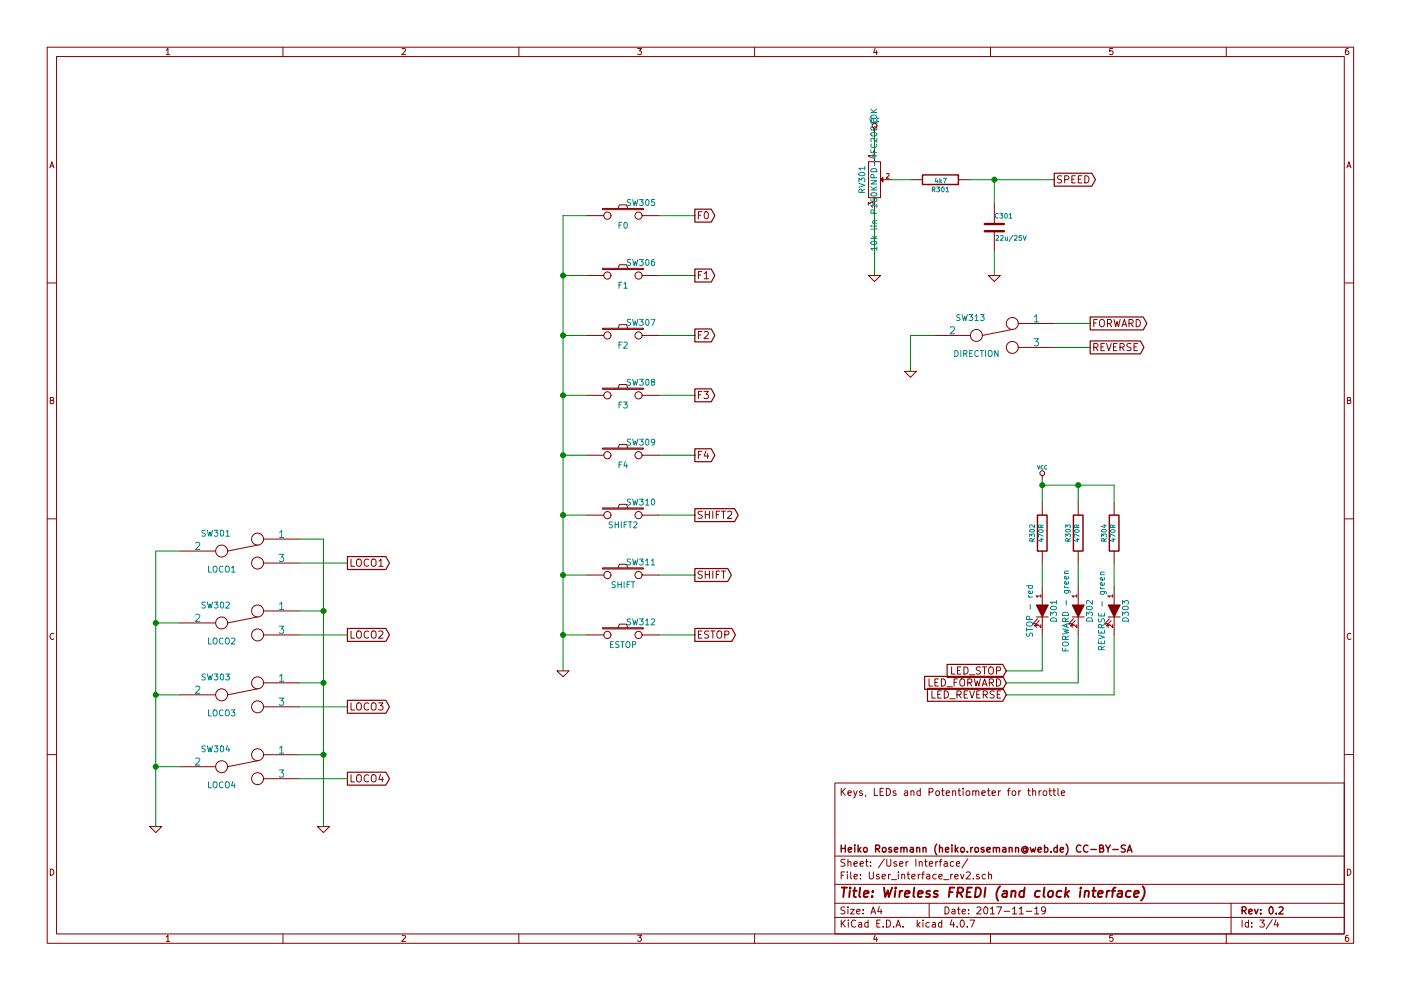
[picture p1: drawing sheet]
<svg xmlns="http://www.w3.org/2000/svg" width="297mm" height="210mm" viewBox="0 0 297 210" stroke-linecap="round" stroke-linejoin="round" font-family="sans-serif">
<g fill="none" stroke="#840000" stroke-width=".21">
<path d="M10 10h277v190h-277zM12 12h273v186h-273zM35.3 10.6l.3-.3v1.3M35.3 11.6h.7M60 10v2M85.2 10.4l.5-.1 .3 .3-.8 1h.8M110 10v2M135.2 10.3h.8l-.4 .5h.3l.1 .2-.1 .5-.2 .1-.5-.1M160 10v2M185.5 10.2l-.3 1h.8M185.9 10.7v.9M210 10v2"/>
<path d="M235.9 10.3h-.6v.6l.6-.1 .1 .5-.3 .3-.4-.1M260 10v2M285.9 10.3h-.4l-.2 .3-.1 .7 .3 .3 .4-.1 .1-.5-.1-.2h-.4l-.3 .2M10.6 35.6l.4-1.3 .4 1.3M10.7 35.2h.6M184.2 34.3h2.5v7.6h-2.5zM285.6 35.6l.4-1.3 .4 1.3M285.7 35.2h.6M10 60h2M285 60h2M10.7 84.9l.5-.1 .1-.4-.6-.1v1.3h.5l.2-.5-.3-.2M285.7 84.9l.5-.1 .1-.4-.6-.1v1.3h.5l.2-.5-.3-.2"/>
<path d="M10 110h2M285 110h2M11.4 134.4a.58 .58 0 0 0-.8 .5 .58 .58 0 0 0 .8 .6M286.4 134.4a.58 .58 0 0 0-.8 .5 .58 .58 0 0 0 .8 .6M10 160h2M285 160h2M177 166h108v32h-108zM178.4 167.2v1.5M178.6 167.8l.6 .9M179.2 167.2l-.8 .8M179.8 168.2l.7-.2-.1-.3h-.4l-.2 .2 .1 .7h.5M181 167.7l.4 1"/>
<path d="M181.7 167.7l-.5 1.3-.2 .2M182.8 167.7h-.4l-.2 .2 .1 .2 .5 .1v.4h-.6M183.6 168.6l-.2 .3M185.4 167.2v1.5h.7M186.6 167.9h.5M187.3 167.2h-.7v1.5h.7M187.9 167.2a.76 .76 0 0 1 .9 .7 .76 .76 0 0 1-.9 .8zM189.9 167.7h-.3l-.2 .2v.2l.5 .1v.4h-.5M191.8 167.7h.6v1M192.4 168l-.7 .3 .2 .4 .5-.1M193.1 167.8l.2-.1h.4l.1 1M193.1 167.7v1"/>
<path d="M195.1 167.7h-.4l-.3 .2 .1 .6 .2 .2 .4-.1M195.1 167.2v1.5M197 167.9h.7l.1-.2v-.4l-.2-.1h-.6v1.5M198.5 167.8l.2-.1 .4 .1 .1 .6-.1 .2-.4 .1-.2-.2zM199.6 167.7h.6M199.8 167.2v1.3l.4 .2M200.6 168.2l.7-.2v-.3h-.5l-.2 .2 .1 .7h.6M202 167.8l.2-.1h.4v1M202 167.7v1M203.1 167.7h.6M203.3 167.2v1.3l.4 .2M204.2 167.2v.1"/>
<path d="M204.2 167.7v1M204.9 167.8l.2-.1 .4 .1 .1 .6-.1 .2-.4 .1-.2-.2zM206.2 167.8l.3-.1h.3l.1 1M206.2 167.7v1M206.9 167.9l.2-.2h.4v1M208.2 168.2l.7-.2-.1-.3h-.4l-.2 .2 .1 .7h.5M209.3 167.7h.6M209.6 167.2v1.3l.3 .2M210.3 168.2l.7-.2v-.3h-.4l-.3 .2 .1 .7h.6M211.7 167.7v1M212.1 167.7l-.4 .2M213.6 167.7h.5"/>
<path d="M214.1 167.2l-.3 .2v1.3M214.7 167.8l.2-.1 .4 .1 .1 .6-.2 .2-.3 .1-.2-.2zM216 167.7v1M216.4 167.7l-.4 .2M217.9 167.7h.5M218.1 167.2v1.3l.3 .2M218.9 167.8l.3-.1h.3l.1 1M218.9 167.2v1.5M220.3 167.7v1M220.7 167.7l-.4 .2M221.2 167.8l.2-.1 .5 .1v.6l-.1 .2-.4 .1-.2-.2zM222.4 167.7h.5"/>
<path d="M222.6 167.2v1.3l.3 .2M223.2 167.7h.6M223.4 167.2v1.3l.4 .2M224.3 167.2v1.3l.2 .2M225 168.2l.7-.2v-.3h-.5l-.2 .2 .1 .7h.6M10.7 184.3a.65 .65 0 0 1 .7 .6 .65 .65 0 0 1-.7 .7zM35.3 198.7l.3-.4v1.3M35.3 199.6h.7M60 198v2M85.2 198.4l.5-.1 .3 .4-.8 .9h.8M110 198v2M135.2 198.3h.8l-.4 .5h.3l.1 .2-.1 .5-.2 .1-.5-.1"/>
<path d="M160 198v2M177 194.5h108M177 191.5h108M177 187.5h108M177 181.5h108M178.4 195.1v1.5M178.4 185.6h.5M178.6 195.7l.6 .9M179.1 184.9h-.7v1.5M179.1 192.4l-.5-.1-.3 .3 .1 .3 .7 .3v.4l-.2 .2-.6-.1M179.1 182.2h-.5l-.3 .2 .1 .4 .7 .3v.4l-.2 .2-.6-.1M179.2 195.1l-.8 .8"/>
<path d="M179.7 184.9v.1M179.7 185.4v1M179.8 192.3v.1M179.8 182.8l.2-.1 .4 .1v.9M179.8 182.2v1.5M179.8 192.8v1M179.9 195.1v.1M179.9 195.6v1M180.3 192.8h.8l-.8 1h.8M180.4 184.9v1.3l.2 .2M181.1 183.2l.7-.2-.1-.2-.4-.1-.2 .2v.7h.6M181.1 185.9l.7-.2-.1-.3h-.4l-.2 .2 .1 .7h.5"/>
<path d="M181.4 195.2a.71 .71 0 0 0-1 .5 .71 .71 0 0 0 .8 .9l.2-.2M181.6 193.3l.7-.2v-.2l-.4-.1-.3 .2 .1 .7h.6M182.1 195.7h.6v.9M182.3 183.2l.8-.2-.1-.2-.4-.1-.3 .2 .1 .7h.6M182.4 186.2v.2M182.4 185.4v.2M182.7 195.9l-.7 .3 .2 .4 .5-.1M183 193.6v.2M183 192.9v.1M183.5 182.7h.6M183.7 182.2v1.3l.4 .2M184 195.7l-.4-.1-.3 .3 .1 .5 .2 .2 .4-.1"/>
<path d="M184 195.1v1.5M184.3 184.9v1.2l.3 .3h.3l.3-.3v-1.2M184.6 183.5v.2M184.6 182.8v.1M184.7 193.8l.4-1.5 .5 1.5M184.8 193.3h.7M185.5 198.2l-.3 1h.8M185.9 198.7v.9M185.9 195.8h.5M186.4 185.4h-.4l-.2 .2 .1 .2 .5 .1v.4h-.6M186.4 192.2l-.3 1.1h.9M186.6 195.1h-.7v1.5h.7"/>
<path d="M186.8 192.8v1M187 185.9l.7-.2v-.3h-.5l-.2 .2 .1 .7h.6M187.2 196.4v.2M187.5 182.1l-1.3 1.9M188 195.1a.76 .76 0 0 1 .8 .7 .76 .76 0 0 1-.8 .8zM188 182.2v1.2l.3 .3h.3l.3-.3v-1.2M188.4 185.4v1M188.8 185.4l-.4 .2M189 186.5h1.1M189.5 196.4v.2M190 196.6l.4-1.5 .6 1.5M190.1 182.8l-.4-.1-.2 .2 .1 .2 .5 .1v.4h-.6"/>
<path d="M190.1 196.1h.7M190.5 184.9v.1M190.5 185.4v1M190.7 183.2l.7-.2v-.2l-.4-.1-.3 .2 .1 .7h.6M191.2 185.5l.2-.1h.4v1M191.2 185.4v1M191.5 196.4v.2M192.1 182.7v1M192.3 185.4h.6M192.5 184.9v1.3l.4 .2M192.5 182.7l-.4 .3M193.3 185.9l.7-.2v-.3h-.5l-.2 .2 .1 .7h.6"/>
<path d="M194.2 182.2v1.5M194.5 195.1v1.5M194.6 196l.4 .6M194.7 185.4v1M194.9 182.8l.2-.1 .4 .1v.9M194.9 182.7v1M195 195.6l-.5 .5M195.1 185.4l-.4 .2M195.4 185.4h.6M195.7 195.1v.1M195.7 195.6v1M196 184.9l-.4 .2v1.3"/>
<path d="M196 182.7h.6M196.2 182.2v1.3l.4 .2M196.5 185.4h.6v1M197 191.5v3M197 195.7l-.4-.1-.3 .3 .1 .5 .2 .2 .4-.1M197 183.2l.7-.2v-.2l-.4-.1-.3 .2 .1 .7h.6M197.1 185.7l-.7 .3 .2 .4 .5-.1M197.7 195.7h.6v.9M198.3 195.9l-.7 .3 .2 .4 .5-.1M198.4 182.7v1M198.5 185.4h-.5l-.2 .2v.6l.2 .2 .5-.1M198.8 182.7l-.4 .3"/>
<path d="M199.1 185.9l.7-.2-.1-.3h-.4l-.2 .2v.7h.6M199.1 182.7h.6M199.7 195.7l-.5-.1-.2 .3v.5l.2 .2 .5-.1M199.7 195.1v1.5M199.7 182.2l-.4 .2v1.3M200.1 186.5h1.1M200.2 182.8h.6v.9M200.4 192.3a.76 .76 0 0 1 .8 .7 .76 .76 0 0 1-.8 .8zM200.8 183l-.7 .3 .3 .4 .4-.1M201.6 185.4v1M201.8 195l-.4 1.1h1M201.9 192.9h.5l.1 .9"/>
<path d="M202 185.4l-.4 .2M202.2 195.6v1M202.2 182.8l-.4-.1-.3 .3v.5l.3 .2 .4-.1M202.4 185.9l.7-.2v-.3h-.4l-.3 .2 .1 .7h.6M202.5 193.1l-.7 .3 .2 .4 .5-.1M202.8 183.2l.7-.2-.1-.2-.4-.1-.2 .2v.7h.6M202.9 196.4v.2M203 192.8h.6M203.2 192.3v1.3l.4 .2M203.7 185.4l.3 1 .4-1M203.8 195.1h.1a.8 .8 0 0 1 .6 .7 .8 .8 0 0 1-.6 .8 .97 .97 0 0 1-.1-1.5zM204 193.3l.7-.2-.1-.2-.4-.1-.2 .2 .1 .7h.5"/>
<path d="M204.9 185l.6-.1 .2 .4-.9 1.1h.9M205.1 196.4v.2M205.2 182.1l-1.3 1.9M205.4 193.6v.2M205.4 192.9v.1M205.6 195.1h1.1l-.7 1.5M206.4 186.2v.2M207.1 192.4l.6-.1 .3 .4-.9 1.1h.9M207.6 185.4h-.4l-.2 .2 .1 .2 .5 .1v.4h-.6M208.8 192.4l.1-.1a.8 .8 0 0 1 .5 .7 .8 .8 0 0 1-.5 .8 .97 .97 0 0 1-.1-1.4zM208.9 185.4h-.4l-.3 .2 .1 .6 .2 .2 .4-.1M209.6 185.5l.2-.1h.4v1"/>
<path d="M209.6 184.9v1.5M210 192.7l.4-.4v1.5M210 193.8h.8M210 198v2M211.3 192.3h1l-.6 1.5M212.9 193.2h1.1M214.7 192.7l.4-.4v1.5M214.7 193.8h.8M216.1 192.7l.4-.4v1.5M216.1 193.8h.9M217.6 193.2h1.1M219.4 192.7l.4-.4v1.5"/>
<path d="M219.4 193.8h.8M221.7 192.9l-.3 .3h-.3l-.3-.3v-.3l.3-.3h.3l.3 .3a1.01 1.01 0 0 1-.5 1.2h-.2M235.9 198.3h-.6v.6l.6-.1 .1 .5-.3 .3-.4-.1M260 198v2M261 191.5v6.5M263.3 195.1v1.5M264.7 195.7l-.4-.1-.3 .3 .1 .5 .2 .2 .4-.1M264.7 195.1v1.5M265.4 196.4v.2M265.4 195.7v.1M267.1 195.1h.9l-.5 .6 .5 .1v.6l-.2 .2-.7-.2M269.7 195l-1.2 1.9"/>
<path d="M270.5 195l-.3 1.1h.9M270.9 195.6v1M285.7 184.3a.65 .65 0 0 1 .7 .6 .65 .65 0 0 1-.7 .7zM285.9 198.3h-.4l-.2 .3-.1 .7 .3 .3 .4-.1 .1-.5-.1-.2h-.4l-.3 .2"/>
</g>
<g fill="none" stroke="#840000" stroke-width=".3">
<path d="M178.4 179.2v1.5M178.4 179.9h.8M179.2 179.2v1.5M181.2 179.2v.1M181.2 179.7v1M181.9 179.2v1.5M182.5 179.7l-.6 .5M183.2 179.8l.2-.1 .4 .1 .1 .6-.2 .2-.3 .1-.2-.2zM185.6 180l.8-.1 .1-.2-.1-.4-.2-.1h-.6v1.5M186 180l.5 .7M187.1 179.8l.3-.1 .4 .1 .1 .6-.2 .2-.3 .1-.3-.2zM189 179.8l-.4-.1-.2 .2 .1 .2 .5 .1v.4h-.6"/>
<path d="M191 179.8l.2-.1 .4 .1v.9M191 179.7v1M191.6 179.9l.3-.2 .3 .1 .1 .9M193 179.8h.6v.9M194.4 179.8l.2-.1 .3 .1 .1 .9M194.4 179.7v1M195.7 179.8l.2-.1 .4 .1v.9M195.7 179.7v1M198.6 179a1.71 1.71 0 0 0 0 2.3M199.2 179.8l.2-.1 .4 .1v.9M199.2 179.2v1.5M201.8 179.2v.1"/>
<path d="M201.8 179.7v1M202.5 179.2v1.5M203.1 179.7l-.6 .5M203.8 179.8l.2-.1 .4 .1 .1 .6-.2 .2-.3 .1-.2-.2zM205.8 179.7v1M206.2 179.7l-.4 .3M206.8 179.8l.2-.1 .4 .1 .1 .6-.2 .2-.3 .1-.2-.2zM208.6 179.8l-.3-.1-.3 .2 .1 .2 .5 .1v.4h-.6M210.6 179.8l.2-.1 .4 .1 .1 .9M210.6 179.7v1M211.3 179.9l.2-.2 .3 .1 .1 .9M212.6 179.8h.6l.1 .9"/>
<path d="M214 179.8l.2-.1 .4 .1v.9M214 179.7v1M215.3 179.8l.2-.1 .4 .1 .1 .9M215.3 179.7v1M217.6 180a.37 .37 0 0 0-.5-.1 .37 .37 0 0 0 0 .5 .37 .37 0 0 0 .5 0M217.6 179.8v.6l.1 .1a.65 .65 0 0 0-.3-1.1 .65 .65 0 0 0-.8 .8 .71 .71 0 0 0 .4 .6 .71 .71 0 0 0 .8-.1M218.4 179.7l.3 1 .3-.7 .3 .7 .3-1M221.5 179.8l.4-.1 .3 .3-.2 .6h-.5M221.5 179.2v1.5M224.2 179.8l-.5-.1-.3 .3 .1 .5 .2 .2 .5-.1M224.2 179.2v1.5M226 179a1.71 1.71 0 0 1 0 2.3"/>
<path d="M229.2 179.3a.71 .71 0 0 0-1 .5 .71 .71 0 0 0 .7 .9l.3-.2M230.7 179.3a.71 .71 0 0 0-1 .5 .71 .71 0 0 0 .7 .9l.3-.2M233.1 179.9l.8-.1v-.5l-.2-.1h-.6v1.5h.6l.2-.2 .1-.3-.3-.3M234.4 179.2l.5 .8 .5-.8M234.9 180v.7M238.6 179.2h-.6l-.3 .3 .1 .3 .7 .3v.4l-.2 .2-.6-.1M179.9 180.2l.7-.2-.1-.2-.4-.1-.2 .2v.7h.6M182.1 180.1l.4 .6M189.6 180.2l.7-.2v-.2l-.4-.1-.3 .2 .1 .7h.6M193.6 180l-.7 .3 .3 .4 .4-.1M200.5 180.2l.7-.2-.1-.2-.4-.1-.2 .2v.7h.6M202.7 180.1l.4 .6"/>
<path d="M205.1 180.5v.2M209.2 180.2l.8-.2-.1-.2-.4-.1-.3 .2 .1 .7h.6M213.3 180l-.8 .3 .3 .4 .5-.1M220.1 180.2l.7-.2v-.2l-.5-.1-.2 .2 .1 .7h.6M222.8 180.5v.2M224.8 180.2l.7-.2v-.2l-.5-.1-.2 .2 .1 .7h.6M231.3 180.1h1.1M235.9 180.1h1.2M239 180.7l.5-1.5 .5 1.5M239.1 180.2h.8M263.3 193.1l.8-.1 .1-.2-.1-.4-.2-.1h-.6v1.5M263.7 193.1l.5 .7"/>
<path d="M264.8 193.3l.7-.2-.1-.2-.4-.1-.2 .2v.7h.6M266 192.8l.3 1 .4-1M267.3 193.6v.2M267.3 192.9v.1M269.2 192.4l.2-.1a.8 .8 0 0 1 .5 .7 .8 .8 0 0 1-.5 .8l-.3-.6zM270.6 193.6v.2M271.2 192.4l.6-.1 .3 .4-1 1.1h1"/>
</g>
<g fill="none" stroke="#840000" stroke-width=".41">
<path d="M178.5 188.2h1.1M179 188.2l-.2 2M180.2 188.9l-.2 1.3M180.3 188.2l-.1 .2 .2-.1-.1-.1-.1 .2M180.9 188.9h.7M181.2 188.2l-.2 1.7 .1 .2 .4 .1M182.4 188.2l-.2 1.7 .2 .3M183.2 189.5l1-.2-.1-.3-.6-.1-.3 .3v.9h.7M184.9 190v.2M185.1 189l-.1 .2-.1-.1 .2-.1-.1 .2M187.4 188.2l.3 2 .5-1.4 .2 1.4 .8-2M189.8 188.9l-.1 1.3"/>
<path d="M189.9 188.2v.2l.1-.1-.1-.1v.2M190.8 188.9l-.1 1.3M191.4 188.9l-.4 .1-.2 .3M191.9 189.5l1-.2-.1-.3-.6-.1-.3 .3v.9h.8M193.9 188.2l-.3 1.7 .3 .3M194.6 189.5l1-.2v-.3l-.6-.1-.3 .3v.9h.7M197.2 189l-.5-.1-.3 .4 .2 .2 .5 .1 .1 .3-.1 .2h-.8M198.8 189l-.5-.1-.3 .4 .3 .2 .4 .1 .1 .3-.1 .2h-.8M201.3 189.2h.7M202.3 188.2h-.9l-.2 2M203 189.3l1-.1a.56 .56 0 0 0 .1-.9l-1-.1-.2 2M203.5 189.3l.5 .9"/>
<path d="M205 189.2h.7M206.1 188.2h-1l-.2 2h.9M206.9 188.2a1 1 0 0 1 1.1 .7 1 1 0 0 1-.5 1.2l-.8 .1zM208.9 188.2l-.2 2M212 187.9a2.37 2.37 0 0 0-.3 3.1M212.7 189h.8l-.1 1.2M213.5 189.3l-.7 .1a.4 .4 0 0 0-.3 .4 .4 .4 0 0 0 .2 .4l.7-.1M214.5 189.1l.3-.2 .5 .1-.1 1.2M214.5 188.9l-.1 1.3M217.2 189l-.2-.1a.67 .67 0 0 0-.8 .4v.7l.2 .2 .6-.1M217.2 188.2l-.2 2M220.5 189l-.2-.1a.67 .67 0 0 0-.8 .4v.7l.3 .2 .5-.1"/>
<path d="M221.4 188.2l-.2 1.7 .3 .3M222.4 189.1l.3-.2 .5 .2v.7l-.4 .4-.5-.2zM225.1 189l-.2-.1a.67 .67 0 0 0-.8 .4v.7l.2 .2 .6-.1M226 188.2l-.2 2M226 189.4l.5 .8M226.7 188.9l-.9 .7M229.1 188.9l-.2 1.3M229.2 188.2l-.1 .2 .2-.1-.1-.1-.1 .2M230 189.1l.3-.2 .5 .1v1.2M230 188.9l-.1 1.3M231.6 188.9h.7M231.9 188.2l-.2 1.7 .1 .2 .4 .1"/>
<path d="M232.8 189.5l1-.2v-.3l-.6-.1-.3 .3-.1 .9h.8M234.7 188.9l-.1 1.3M235.3 188.9l-.4 .1-.2 .3M235.7 188.9h.7M236.5 188.2l-.4 .1-.1 .2-.2 1.7M237.1 189h.8l-.1 1.2M237.9 189.3l-.7 .1a.4 .4 0 0 0-.3 .4 .4 .4 0 0 0 .2 .4l.7-.1M239.8 189l-.2-.1a.67 .67 0 0 0-.8 .4v.7l.2 .2 .6-.1M240.5 189.5l1-.2-.1-.3h-.8l-.2 .9 .3 .3 .5-.1M242.3 187.9a2.31 2.31 0 0 1-.4 3.1"/>
</g>
<path d="M187.2 37.6v1l-.5-.5z" fill="#840000"/>
<path d="M185.1 33h-1l.3 .3M185.1 32.7v.6M185.4 31.8v2.5M187.2 37.6v1l-.5-.5zM187.2 38.1h2M187.9 36.9l.4-.1 .2 .3-.6 .7h.6M193 38.1h2.6M203.2 38.1h2.5M184.1 43.5v-.6l.4 .3 .1-.3h.4v.6M185.4 41.9v2.6M210.8 43.2v4.3M210.8 49v4.3" fill="none" stroke="#840000" stroke-width=".21"/>
<g fill="none" stroke="#008484" stroke-width=".21">
<path d="M182.1 38.9l1.3 .4-1.3 .4M182.1 38.6v-.8l.5 .4 .1-.4h.5l.2 .2-.2 .6M182.1 36.7a.76 .76 0 0 1 1.3 .3 .74 .74 0 0 1-1.3-.1zM183.4 35.7h-1.3l.3 .3M183.4 35.3v.7M184.6 38.3h1.3l-1.3 .7h1.3M184.6 31.8v.6h1.3M184.6 39.6l.7 .7M184.6 23.9h1.3M184.6 23.1l.7 .8M184.7 35.9a.69 .69 0 0 1 .8-.2 .69 .69 0 0 1 .4 .7h-1.3zM184.7 30.6a.56 .56 0 0 0 .6 .7 .56 .56 0 0 0 .5-.7"/>
<path d="M184.7 28.2a.69 .69 0 0 1 1.2 .3 .74 .74 0 0 1-1.3-.1zM184.7 24.5a.69 .69 0 0 1 1.2 .3 .74 .74 0 0 1-1.3-.1zM185 33h.9M185.2 27.1l.3-.3 .4 .3v.5h-1.3l.1-.7h.4l.1 .7M185.2 31.9v.5M185.3 37.7l-.1-.6-.5-.1-.1 .7h1.3M185.4 34.2v1M185.5 32.9v.7l-.9-.2M185.9 29.3v.8l-.9-.8-.4 .3 .1 .4M185.9 26h-1.3l.4 .3M185.9 25.6v.7M185.9 39.6l-.7 .5"/>
<path d="M185.9 23.1l-.7 .6M198.5 37.7l-.3 .8h.7M198.6 39.6h.6l-.3 .4 .3 .1v.5h-.6M198.7 38.1v.7M199.3 37.8v1M199.3 38.4l.3 .4M199.6 38.1l-.3 .4M199.7 39.7l.1-.1a.49 .49 0 0 1 .4 .6 .49 .49 0 0 1-.5 .4l-.1-.3zM200 37.8h.6l-.4 1M200.6 40l.3-.4v1.1M182.8 40.8l-.1-.6-.5-.1-.1 .7h1.3M183.4 40.1l-.6 .4"/>
<path d="M184.6 47.9h.1M184.6 42.2l.1 .3 .2 .2 .7 .1 .3-.3-.1-.4-.6 .1-.1 .3 .2 .3M184.6 50.6h1.3M184.6 40.3h1.3M184.7 51.3a.69 .69 0 0 1 1.2 .3 .74 .74 0 0 1-1.3-.2zM184.7 41a.69 .69 0 0 1 1.2 .3 .74 .74 0 0 1-1.3-.2zM185 50.1l.5 .5M185 47.9h.9M185 47.3h.9M185.3 45.2l-.1-.6h-.5l-.1 .6h1.3M185.9 52.7h-1.3l.4 .4M185.9 48.4l-.2 .2h-1.1"/>
<path d="M185.9 46.8h-.8l-.1 .3 .2 .2M185.9 43.6h-1.3l.4 .4M185.9 43.3v.7M185.9 52.3v.8M185.9 50.1l-.5 .3M197.7 40.2l.5-.1v-.4l-.5-.1v1.1M197.9 40.2l.3 .5M200.6 40.7h.5M211.2 50l.4-.1 .1 .3-.6 .8h.6M211.6 45.3a.44 .44 0 0 0-.6 .4 .44 .44 0 0 0 .6 .5M212 45.2h.6l-.3 .4 .3 .1v.5h-.6M212.1 50l.4-.1 .2 .3-.6 .8h.6"/>
<path d="M213.1 45.3l.1-.1a.49 .49 0 0 1 .4 .6 .49 .49 0 0 1-.5 .4l-.1-.3zM213.2 50.3v.6h.4M213.6 50.3v.7M214 45.5l.2-.3v1.1M214 46.3h.5M214.8 49.9l-.9 1.3M215.1 50l.4-.1 .1 .3-.6 .8h.6M216.6 49.9h-.5v.5h.4l.1 .5h-.5M216.9 49.9l.3 1.1 .4-1.1"/>
</g>
<path d="M185.4 27.9v3.9M189.2 38.1h3.8M205.7 38.1h17.8M210.8 38.1v5.1M185.4 44.5v13.9M210.8 53.3v5.1" fill="none" stroke="#008400" stroke-width=".21"/>
<path d="M195.6 37.1h7.6v2h-7.6z" fill="none" stroke="#840000" stroke-width=".3"/>
<path d="M208.8 49h4.1M208.8 47.5h4.1" fill="none" stroke="#840000" stroke-width=".51"/>
<circle cx="210.8" cy="38.1" r=".51" fill="#008400"/>
<circle cx="210.8" cy="38.1" r=".51" fill="none" stroke="#008400" stroke-width=".25"/>
<path d="M225.1 37.3h-.6l-.3 .3 .2 .3 .6 .3v.4l-.2 .2-.6-.1M225.7 38.1l.8-.1 .1-.2-.1-.4-.2-.1h-.6v1.5M227.3 38h.5M228 37.3h-.7v1.5h.7M228.6 38h.5M229.4 37.3h-.8v1.5h.8M230 37.3a.77 .77 0 0 1 .9 .7 .77 .77 0 0 1-.9 .8zM221 106.7v2.5M221 116.8v2.6M219.7 130.8h2.6" fill="none" stroke="#840000" stroke-width=".21"/>
<path d="M223.5 36.7h8l.8 1.4-.8 1.4h-8z" fill="none" stroke="#840000" stroke-width=".25"/>
<path d="M220 109.2h2v7.6h-2z" fill="none" stroke="#840000" stroke-width=".3"/>
<path d="M218.3 113.8v-.6l.4 .3 .1-.3h.4v.6M218.4 112.4a.62 .62 0 0 1 .9 .2 .59 .59 0 0 1-1-.1zM218.8 114.7v-.5h-.4l-.1 .5h1M219.3 111.3v.6l-.7-.6-.3 .2 .1 .3M219.3 114.2l-.5 .3M220.2 112.4a.62 .62 0 0 1 1 .2 .59 .59 0 0 1-1-.1zM220.5 114.3h.7M220.7 111.9l-.1-.5h-.4v.5h1M220.9 114.2v.6l-.8-.2M221.2 113.7l-1-.5v.7M221.2 111.3l-.5 .3" fill="none" stroke="#008484" stroke-width=".21"/>
<path d="M219.7 128.3h2.6l-1.3 2.5z" fill="#840000"/>
<g fill="none" stroke="#840000" stroke-width=".21">
<path d="M221 100.8v.8M236.2 106.7v2.5M236.2 116.8v2.6M219.7 128.3h2.6l-1.3 2.5zM220 131.2l-1.1 1.1 .7-.1M220.3 131.6l-1 1.1 .7-.1M220.7 126.4h-1l.3 .2M220.7 132.4v.6l-.7-.6-.3 .2 .1 .4M220.7 126.1v.5M221 124.5v3.8M221 130.8v3.8M227.3 130.8h2.6"/>
<circle cx="221" cy="100.3" r=".51"/>
</g>
<g fill="none" stroke="#008484" stroke-width=".21">
<path d="M220 98.7l.2 .8 .3-.8M221.2 98.8a.34 .34 0 0 0-.5 .3 .34 .34 0 0 0 .5 .3M221.9 98.8a.34 .34 0 0 0-.4 .3 .34 .34 0 0 0 .4 .3M233.6 113.8v-.6l.3 .3 .1-.3h.5v.6M233.6 112.4a.62 .62 0 0 1 1 .2 .59 .59 0 0 1-1-.1zM233.9 111.4h.7M234.1 114.7l-.1-.5h-.4v.5h1M234.2 111.2v.6l-.7-.2M234.6 114.2l-.5 .3M235.5 112.4a.62 .62 0 0 1 .9 .2 .59 .59 0 0 1-1-.1zM235.7 114.3h.7M235.9 111.9v-.5h-.4l-.1 .5h1"/>
<path d="M236.1 114.2v.6l-.7-.2M236.4 113.7l-1-.5v.7M236.4 111.3l-.5 .3M217.7 133.1v.7M217.7 133.5h1.2M217.7 124.2h1.2M217.7 134.2v.6l.4 .1a.54 .54 0 0 1 .7-.6l.1 .1-.1 .5M217.7 132.1l.8-.2a.42 .42 0 0 1 .4 .2 .42 .42 0 0 1-.1 .5l-.3 .1h-.7l-.1-.2zM218.1 126.2l.2 .4M218.1 126.6h.8M218.1 124.2v.3l.2 .3 .5-.1v-.5M218.3 131.4l-.1-.6-.4-.1-.1 .7h1.2"/>
<path d="M218.4 128.2v.9M218.8 125.3l.1 .4-.2 .2-.6-.1v-.5h.3l.1 .6M222.7 130.6v-.8l.5 .4 .1-.4h.6l.1 .2-.1 .6M222.8 128.7a.76 .76 0 0 1 1.2 .3 .74 .74 0 0 1-1.3-.1zM222.9 131.1a.67 .67 0 0 1 .8-.1 .67 .67 0 0 1 .3 .7h-1.3zM224 127.7h-1.3l.4 .3M224 127.3v.7"/>
</g>
<path d="M221 101.6v5.1M221 119.4v5.1" fill="none" stroke="#008400" stroke-width=".21"/>
<path d="M235.2 109.2h2v7.6h-2z" fill="none" stroke="#840000" stroke-width=".3"/>
<path d="M227.3 128.3h2.6l-1.3 2.5z" fill="#840000"/>
<path d="M228.6 106.7v2.5M228.6 116.8v2.6M227.3 128.3h2.6l-1.3 2.5zM227.6 131.2l-1 1.1 .6-.1M228 131.6l-1.1 1.1 .7-.1M228.3 126.4h-1l.3 .2M228.3 132.4v.6l-.7-.6-.3 .2 .1 .4M228.3 126.1v.5M228.6 124.5v3.8M228.6 130.8v3.8M235 130.8h2.5" fill="none" stroke="#840000" stroke-width=".21"/>
<g fill="none" stroke="#008484" stroke-width=".21">
<path d="M225.9 113.8v-.6l.4 .3 .1-.3h.4v.6M225.9 111.9v-.6l.4 .3 .1-.3h.4v.6M226 112.4a.62 .62 0 0 1 .9 .2 .59 .59 0 0 1-1-.1zM226.5 114.7l-.1-.5h-.4l-.1 .5h1M226.9 114.2l-.4 .3M227.8 112.4a.62 .62 0 0 1 1 .2 .59 .59 0 0 1-1-.1zM228.1 114.3h.7M228.3 111.9v-.5h-.5v.5h1M228.5 114.2v.6l-.8-.2M228.8 113.7l-1-.5v.7M228.8 111.3l-.5 .3M225.3 137.4v.6h1.2"/>
<path d="M225.3 133.4l1.2 .3-.9 .2 .9 .2-1.2 .3M225.3 136.3l.8-.2a.42 .42 0 0 1 .4 .2 .42 .42 0 0 1 0 .5l-.4 .2-.6-.1-.2-.2zM225.3 130a.69 .69 0 0 1 .8-.2 .69 .69 0 0 1 .4 .7h-1.2zM225.7 125.2h1.1l.1 .5M225.7 124.2l.2 .4M225.7 124.6h.8M225.7 121.6h.8M225.8 125.2l-.1 .4 .2 .2 .6-.1v-.5M225.9 137.6v.4M225.9 135.6v-.6l-.5-.1-.1 .7h1.2M225.9 131.8v-.6l-.5-.1-.1 .7h1.2M226.1 127.3v1"/>
<path d="M226.2 132.3v.6M226.5 123.3v.4l-.2 .2-.5-.1v-.5h.2l.1 .6M226.5 122.2v.4l-.2 .2-.5-.1v-.5h.2l.1 .6M226.5 132.2l-1.2 .4 1.2 .4M226.5 121.1h-.7l-.1 .3 .1 .2M226.5 134.9l-.6 .4M226.5 131.1l-.6 .4M230.4 130.6v-.8l.4 .4 .1-.4h.6l.1 .2-.1 .6M230.4 131.2a.69 .69 0 0 1 .8-.2 .69 .69 0 0 1 .4 .7h-1.2zM230.4 128.7a.76 .76 0 0 1 1.2 .3 .74 .74 0 0 1-1.2-.1zM231.6 127.3v.8l-.9-.8-.3 .3 .1 .4"/>
</g>
<path d="M227.6 109.2h2v7.6h-2z" fill="none" stroke="#840000" stroke-width=".3"/>
<path d="M235 128.3h2.5l-1.3 2.5z" fill="#840000"/>
<g fill="none" stroke="#840000" stroke-width=".21">
<path d="M185.4 27.2v.7M124.5 45.7h3.5M124.5 58.4h3.5M127.8 44.2h8.6v.2h-8.6zM127.8 56.9h8.6v.2h-8.6zM131.1 44.2l.2-.8h1.5l.3 .8M131.1 56.9l.2-.8h1.5l.3 .8M136.1 45.7h3.6M136.1 58.4h3.6M148.1 45.6h.5M148.8 44.9h-.7v1.5M149.5 45l.2-.1a.81 .81 0 0 1 .5 .7 .81 .81 0 0 1-.5 .8l-.2-.1-.2-.5z"/>
<path d="M184.2 58.4h2.5l-1.3 1.3zM209.6 58.4h2.5l-1.3 1.3zM124.5 71.1h3.5M127.8 69.6h8.6v.2h-8.6zM131.1 69.6l.2-.8h1.5l.3 .8M136.1 71.1h3.6M191.8 78.7h2.5l-1.3 1.3zM231.9 73.6h.7l.2-.3-.1-.3-.2-.2h-.6v1.5M231.9 68.5h.5M232.3 73.6l.5 .7M232.6 67.7h-.7v1.6M233.2 68a.5 .5 0 0 1 .6-.3 .5 .5 0 0 1 .3 .5v.9l-.3 .2a.53 .53 0 0 1-.7-.5z"/>
<path d="M233.4 73.6h.5M234.2 72.8h-.8v1.5h.8M234.6 72.8l.5 1.5 .5-1.5M234.8 68.6l.7-.1 .2-.3-.1-.3-.2-.2h-.6v1.6M235.2 68.6l.5 .7M236.1 73.6h.5M236.2 67.7l.4 1.6 .2-1.1 .3 1.1 .4-1.6M236.8 72.8h-.7v1.5h.7M237.5 73.6h.7l.2-.3-.1-.3-.3-.2h-.5v1.5M237.8 73.6l.6 .7M237.9 69.3l.5-1.6 .5 1.6M238 68.8h.7"/>
<path d="M239.4 68.6l.7-.1 .2-.3-.1-.3-.2-.2h-.6v1.6M239.8 68.6l.5 .7M239.8 72.9l-.6-.1-.3 .3 .2 .4 .6 .3v.4l-.2 .1h-.6M240.4 73.6h.5M240.9 67.7a.77 .77 0 0 1 .9 .8 .77 .77 0 0 1-.9 .8zM241.2 72.8h-.8v1.5h.8M124.5 83.8h3.5M124.5 96.5h3.5M127.8 82.3h8.6v.2h-8.6zM127.8 95h8.6v.2h-8.6zM131.1 82.3l.2-.8h1.5l.3 .8M131.1 95l.2-.8h1.5l.3 .8"/>
<path d="M136.1 83.8h3.6M136.1 96.5h3.6M124.5 134.6h3.5M124.5 121.9h3.5M127.8 133.1h8.6v.2h-8.6zM127.8 120.4h8.6v.2h-8.6zM131.1 133.1l.2-.8h1.5l.3 .8M131.1 120.4l.2-.8h1.5l.3 .8M136.1 134.6h3.6M136.1 121.9h3.6M148.1 134.5h.5M148.8 133.8h-.7v1.5h.7"/>
<path d="M148.9 121.2l-.6-.1-.3 .3 .2 .3 .6 .3v.5l-.2 .1-.6-.1M149.5 121.1v1.5M149.5 121.8h.9M150.3 133.9l-.6-.1-.3 .3 .1 .3 .7 .3v.5l-.2 .1-.6-.1M150.4 121.1v1.5M150.7 133.8h.9M151.1 121.1v1.5M151.1 133.8v1.5M151.9 121.8h.5M152.2 133.9a.5 .5 0 0 1 .6-.1 .5 .5 0 0 1 .2 .5v.8l-.3 .2a.53 .53 0 0 1-.7-.5v-.5zM152.6 121.1h-.7v1.5M153 121.1h.8"/>
<path d="M153.4 121.1v1.5M153.7 134.6l.7-.1 .2-.2-.1-.4-.2-.1h-.6v1.5M235 128.3h2.5l-1.3 2.5zM235.2 131.2l-1 1.1 .6-.1M235.6 131.6l-1 1.1 .6-.1M235.9 126.4h-1l.3 .2M235.9 132.4v.6l-.7-.6-.3 .2 .1 .4M235.9 126.1v.5M236.2 124.5v3.8M236.2 130.8v3.8M118.1 142.2h2.6l-1.3 1.3zM197 143.9v1.6h.7"/>
<path d="M197.6 146.5v1.5h.7M198.2 144.7h.5M198.8 147.2h.5M199 143.9h-.8v1.6h.8M199.6 146.5h-.8v1.5h.8M199.6 143.9a.77 .77 0 0 1 .9 .8 .77 .77 0 0 1-.9 .8zM200.2 146.5a.77 .77 0 0 1 .9 .7 .77 .77 0 0 1-.9 .8zM200.8 145.6h1.1M201.4 148.2h1.1M201.8 141.4v1.5h.7M202.3 144.7h.5M202.9 147.3l.7-.1 .2-.2-.1-.4-.2-.1h-.6v1.5"/>
<path d="M203 142.1h.5M203 143.9h-.7v1.6M203.3 147.3l.5 .7M203.6 144.2a.5 .5 0 0 1 .6-.3 .5 .5 0 0 1 .3 .5v.9l-.3 .2a.53 .53 0 0 1-.7-.5zM203.7 141.4h-.7v1.5h.7M204.4 141.4a.77 .77 0 0 1 .9 .8 .77 .77 0 0 1-.9 .7zM204.4 147.2h.5M205.2 146.5h-.8v1.5h.8M205.2 144.8l.7-.1 .2-.3-.1-.3-.2-.2h-.6v1.6M205.5 143.1h1.2M205.6 144.8l.5 .7M205.6 146.5l.5 1.5 .5-1.5"/>
<path d="M206.6 143.9l.3 1.6 .3-1.1 .3 1.1 .4-1.6M207.1 147.2h.5M207.8 146.5h-.7v1.5h.7M207.9 141.5l-.6-.1-.3 .3 .1 .4 .7 .2v.5l-.2 .1-.6-.1M208.3 145.5l.5-1.6 .5 1.6M208.3 141.4h.9M208.4 145h.7M208.5 147.3l.7-.1 .1-.2v-.4l-.3-.1h-.5v1.5M208.7 141.4v1.5M208.8 147.3l.5 .7M209.8 144.8l.7-.1 .1-.3v-.3l-.3-.2h-.5v1.6M209.8 141.5a.5 .5 0 0 1 .6-.1 .5 .5 0 0 1 .2 .5v.8l-.3 .2a.53 .53 0 0 1-.7-.5v-.5z"/>
<path d="M210.1 144.8l.5 .7M210.8 146.6l-.6-.1-.3 .3 .2 .3 .6 .3v.5l-.2 .1-.6-.1M211.3 142.2l.7-.1 .2-.2-.1-.3-.2-.2h-.6v1.5M211.3 143.9a.77 .77 0 0 1 .9 .8 .77 .77 0 0 1-.9 .8zM211.4 147.2h.5M212.2 146.5h-.8v1.5h.8"/>
<circle cx="185.4" cy="26.7" r=".51"/>
<circle cx="128.8" cy="45.7" r=".76"/>
<circle cx="128.8" cy="58.4" r=".76"/>
<circle cx="135.4" cy="45.7" r=".76"/>
<circle cx="135.4" cy="58.4" r=".76"/>
<circle cx="128.8" cy="71.1" r=".76"/>
<circle cx="135.4" cy="71.1" r=".76"/>
<circle cx="128.8" cy="83.8" r=".76"/>
<circle cx="128.8" cy="96.5" r=".76"/>
<circle cx="135.4" cy="83.8" r=".76"/>
<circle cx="135.4" cy="96.5" r=".76"/>
<circle cx="128.8" cy="134.6" r=".76"/>
<circle cx="128.8" cy="121.9" r=".76"/>
<circle cx="135.4" cy="134.6" r=".76"/>
<circle cx="135.4" cy="121.9" r=".76"/>
</g>
<g fill="none" stroke="#008484" stroke-width=".21">
<path d="M184.4 25.1l.3 .7 .2-.7M185.6 25.1a.34 .34 0 0 0-.5 .3 .34 .34 0 0 0 .5 .4M186.4 25.1a.34 .34 0 0 0-.5 .3 .34 .34 0 0 0 .5 .4M131.2 47.7h.5M131.9 47.1h-.7v1.3M131.9 59.8h-.7v1.3M132.4 47.2l.2-.1a.67 .67 0 0 1 .4 .7 .67 .67 0 0 1-.4 .6l-.3-.5zM133.7 42.4h-.6l-.1 .4a.54 .54 0 0 1 .7 .7l-.2 .1-.5-.1M133.7 55.1h-.6l-.1 .4a.54 .54 0 0 1 .7 .7l-.2 .1-.5-.1M134.1 42.3l.3 1.3 .3-.9 .2 .9 .3-1.3M134.1 55l.3 1.3 .3-.9 .2 .9 .3-1.3M135.6 42.3h.8l-.5 .5 .4 .1v.6l-.2 .1-.5-.1"/>
<path d="M135.6 55h.8l-.5 .5 .4 .1v.6l-.2 .1-.5-.1M137 42.4l.2-.1a.67 .67 0 0 1 .4 .7 .67 .67 0 0 1-.4 .6l-.3-.5zM137 55.1l.2-.1a.67 .67 0 0 1 .4 .7 .67 .67 0 0 1-.4 .6l-.3-.5zM138.7 55l-.4 .1-.1 .2-.1 .7 .2 .3 .5-.1-.1-.7h-.4l-.2 .2M138.8 42.3h-.6l-.1 .6h.7v.6l-.2 .1-.5-.1M131.2 60.4h.5M131.2 73.1h.5M131.9 72.5h-.7v1.3M132.3 60.2l.3-.4v1.3M132.3 72.6l.5-.1 .2 .4-.8 .9h.8M132.3 61.1h.7M133.7 67.8h-.6l-.1 .4a.54 .54 0 0 1 .7 .7l-.2 .1-.5-.1"/>
<path d="M134.1 67.7l.3 1.3 .3-.9 .2 .9 .3-1.3M135.6 67.7h.8l-.5 .5 .4 .1v.6l-.2 .1-.5-.1M137 67.8l.2-.1a.67 .67 0 0 1 .4 .7 .67 .67 0 0 1-.4 .6l-.3-.5zM138 67.7h.9l-.6 1.3M131.2 85.8h.5M131.2 98.5h.5M131.9 85.2h-.7v1.3M131.9 97.9h-.7v1.3M132.2 85.2h.8l-.4 .5 .3 .1v.6l-.1 .1-.6-.1M132.6 97.9l-.3 .9h.7M132.9 98.3v.9M133.7 80.5h-.6l-.1 .4a.54 .54 0 0 1 .7 .7l-.2 .1-.5-.1"/>
<path d="M133.7 93.2h-.6l-.1 .4a.54 .54 0 0 1 .7 .7l-.2 .1-.5-.1M134.1 80.4l.3 1.3 .3-.9 .2 .9 .3-1.3M134.1 93.1l.3 1.3 .3-.9 .2 .9 .3-1.3M135.6 80.4h.8l-.5 .5 .4 .1v.6l-.2 .1-.5-.1M135.6 93.1h.8l-.5 .5 .4 .1v.6l-.2 .1-.5-.1M137 80.5l.2-.1a.67 .67 0 0 1 .4 .7 .67 .67 0 0 1-.4 .6l-.3-.5zM137 93.2l.2-.1a.67 .67 0 0 1 .4 .7 .67 .67 0 0 1-.4 .6l-.3-.5zM138.3 80.9l-.2-.2 .1-.2h.6v.3l-.6 .2-.1 .2 .1 .4 .1 .1h.3l.2-.3v-.3l-.2-.2M138.8 93.6l-.2 .3-.4-.1v-.6l.4-.1 .2 .2v.8l-.3 .3h-.3M133.7 118.6h-.6l-.1 .4a.54 .54 0 0 1 .7 .7l-.2 .1-.5-.1M134.1 118.5l.3 1.3 .3-.9 .2 .9 .3-1.3M135.6 118.5h.8l-.5 .5 .4 .1v.6l-.2 .1-.5-.1"/>
<path d="M136.9 118.9l.3-.4v1.3M136.9 119.8h.7M138.1 118.9l.4-.4v1.3M138.1 119.8h.7M129.4 136.6h.5M130 136h-.6v1.3h.6M130.5 123.4h-.7v.4a.54 .54 0 0 1 .6 .7l-.2 .1-.5-.1M131 123.3v1.3M131 123.9h.7M131.2 136.1h-.6v.4a.54 .54 0 0 1 .6 .7l-.2 .1-.5-.1M131.6 136h.7M131.7 123.3v1.3"/>
<path d="M132 136v1.3M132.3 123.3v1.3M132.8 136.2l.2-.2 .4 .1 .2 .8a.42 .42 0 0 1-.3 .4 .42 .42 0 0 1-.4-.1l-.2-.3zM132.9 123.9h.5M133.6 123.3h-.7v1.3M133.7 131.3h-.6l-.1 .4a.54 .54 0 0 1 .7 .7l-.2 .1-.5-.1M133.9 123.3h.7M134.1 136.7l.6-.1v-.5l-.6-.1v1.3M134.1 131.2l.3 1.3 .3-.9 .2 .9 .3-1.3M134.2 123.3v1.3M135.6 131.2h.8l-.5 .5 .4 .1v.6l-.2 .1-.5-.1M136.9 131.6l.3-.4v1.3"/>
<path d="M136.9 132.5h.7M138.1 131.3l.5-.1 .2 .4-.8 .9h.8M232.9 135.9v.6h1.3v-.6M232.9 134.7l1.3 .4-1.3 .4M232.9 133.6v.6h1.3v-.6M232.9 130v.6h1.3v-.6M232.9 131.2v.6h.5a.54 .54 0 0 1 .6-.6l.2 .2-.1 .5M233.3 125.4l1.2 .1v.5M233.3 124.5l.3 .3M233.3 124.8h.9M233.3 121.8h.9M233.4 125.4l-.1 .4 .3 .2 .5-.1v-.5"/>
<path d="M233.5 130.2v.4M233.5 133.8v.4M233.5 136v.5M233.6 137.7l-.1-.6h-.5l-.1 .6h1.3M233.6 133.1l-.1-.6-.5-.1-.1 .7h1.3M233.7 127.5v1M234.1 123.5l.1 .4-.2 .2-.6-.1v-.5h.2l.1 .6M234.1 122.5l.1 .3-.2 .2-.6-.1v-.4l.2-.1 .1 .6M234.2 121.3l-.8 .1-.1 .3 .1 .1M234.2 137l-.6 .4M234.2 132.4l-.6 .4M238 130.6v-.8l.5 .4 .1-.4h.5l.1 .2-.1 .6"/>
<path d="M238 128.1v-.8l.5 .5 .1-.4h.5l.1 .2-.1 .5M238 128.7a.76 .76 0 0 1 1.2 .3 .74 .74 0 0 1-1.2-.1zM238.2 131.1a.67 .67 0 0 1 .7-.1 .67 .67 0 0 1 .3 .7h-1.2z"/>
</g>
<g fill="none" stroke="#008400" stroke-width=".21">
<path d="M119.4 45.7v96.5M139.7 45.7h7.6M139.7 58.4h7.6M139.7 71.1h7.6M139.7 83.8h7.6M139.7 96.5h7.6M221 102.9h15.2M228.6 102.9v3.8M119.4 121.9h5.1M139.7 121.9h7.6M139.7 134.6h7.6M221 134.6v7.6h-7.6"/>
<path d="M213.4 144.8h15.2"/>
</g>
<path d="M147.3 44.3h3.5l.8 1.4-.8 1.4h-3.5zM231.1 67.2h11.3l.8 1.4-.8 1.4h-11.3zM231.1 72.3h10.7l.7 1.4-.7 1.3h-10.7zM147.3 120.5h7l.8 1.4-.8 1.4h-7zM147.3 133.2h7.9l.7 1.4-.7 1.4h-7.9zM196 143.4h16.6l.8 1.4-.8 1.4h-16.6zM196.6 145.9h16l.8 1.4-.8 1.4h-16zM200.8 140.9h11.8l.8 1.3-.8 1.4h-11.8z" fill="none" stroke="#840000" stroke-width=".25"/>
<circle cx="221" cy="102.9" r=".51" fill="#008400"/>
<circle cx="221" cy="102.9" r=".51" fill="none" stroke="#008400" stroke-width=".25"/>
<path d="M236.2 102.9v3.8" fill="none" stroke="#008400" stroke-width=".21"/>
<circle cx="228.6" cy="102.9" r=".51" fill="#008400"/>
<circle cx="228.6" cy="102.9" r=".51" fill="none" stroke="#008400" stroke-width=".25"/>
<path d="M228.6 119.4v5.1M236.2 119.4v5.1M119.4 134.6h5.1M228.6 134.6v10.2M236.2 134.6v12.7h-22.8" fill="none" stroke="#008400" stroke-width=".21"/>
<circle cx="119.4" cy="134.6" r=".51" fill="#008400"/>
<circle cx="119.4" cy="134.6" r=".51" fill="none" stroke="#008400" stroke-width=".25"/>
<path d="M33 116.8v58.5M139.7 109.2h7.6M33 147.3h5.1M33 162.6h5.1" fill="none" stroke="#008400" stroke-width=".21"/>
<g fill="none" stroke="#840000" stroke-width=".21">
<path d="M148.1 58.3h.5M148.8 57.6h-.7v1.5M149.3 58l.5-.4v1.5M149.3 59.1h.9M148.1 71h.5M148.8 70.3h-.7v1.5M149.3 70.4l.6-.1 .3 .4-.9 1.1h.9M148.1 83.7h.5M148.1 96.4h.5M148.8 83h-.7v1.5M148.8 95.7h-.7v1.5M149.3 83h.9l-.5 .6 .5 .2-.1 .6-.2 .1-.6-.1"/>
<path d="M149.7 95.6l-.4 1.1h1M150 96.2v1M38.1 116.8h7.6M54.6 115.6l-6.3 1.2M55.9 114.3h7.6M55.9 119.4h7.6M124.5 109.2h3.5M127.8 107.7h8.6v.2h-8.6zM131.1 107.7l.2-.8h1.5l.3 .8M136.1 109.2h3.6M148.9 108.5l-.6-.1-.3 .3 .2 .3 .6 .3v.5l-.2 .1-.6-.1M149.5 108.4v1.5"/>
<path d="M149.5 109.1h.9M150.4 108.4v1.5M151.1 108.4v1.5M151.9 109.1h.5M152.6 108.4h-.7v1.5M153 108.4h.8M153.4 108.4v1.5M154.3 108.5l.5-.1 .3 .4-.9 1.1h.9M38.1 132.1h7.6M54.6 130.8l-6.3 1.3M55.9 129.5h7.6M55.9 134.6h7.6"/>
<path d="M38.1 147.3h7.6M54.6 146.1l-6.3 1.2M55.9 144.8h7.6M55.9 149.9h7.6M31.8 175.3h2.5l-1.3 1.2zM38.1 162.6h7.6M54.6 161.3l-6.3 1.3M55.9 160h7.6M55.9 165.1h7.6"/>
<circle cx="47" cy="116.8" r="1.27"/>
<circle cx="54.6" cy="119.4" r="1.27"/>
<circle cx="54.6" cy="114.3" r="1.27"/>
<circle cx="128.8" cy="109.2" r=".76"/>
<circle cx="135.4" cy="109.2" r=".76"/>
<circle cx="47" cy="132.1" r="1.27"/>
<circle cx="54.6" cy="134.6" r="1.27"/>
<circle cx="54.6" cy="129.5" r="1.27"/>
<circle cx="47" cy="147.3" r="1.27"/>
<circle cx="54.6" cy="149.9" r="1.27"/>
<circle cx="54.6" cy="144.8" r="1.27"/>
<circle cx="47" cy="162.6" r="1.27"/>
<circle cx="54.6" cy="160" r="1.27"/>
<circle cx="54.6" cy="165.1" r="1.27"/>
</g>
<g fill="none" stroke="#008484" stroke-width=".21">
<path d="M41.5 115.1l.6-.1 .3 .4-1 1.1h1M43.5 112.5h-.6v.4a.54 .54 0 0 1 .6 .7l-.2 .1-.5-.1M44 112.4l.3 1.3 .2-.9 .3 .9 .3-1.3M45.4 112.4h.8l-.4 .5 .4 .1v.6l-.2 .1-.6-.1M46.8 112.5l.2-.1a.67 .67 0 0 1 .4 .7 .67 .67 0 0 1-.4 .6l-.3-.5zM47.9 112.8l.4-.4v1.3M47.9 113.7h.7M59.2 117.5h.9l-.5 .6 .5 .3v.5l-.3 .1-.6-.1M59.3 112.9l.4-.5v1.6M59.3 114h.8M129.8 110.7h-.6v.4a.54 .54 0 0 1 .6 .7l-.2 .1-.5-.1M130.4 110.6v1.3"/>
<path d="M130.4 111.2h.7M131.1 110.6v1.3M131.7 110.6v1.3M132.3 111.2h.5M132.9 110.6h-.6v1.3M133.2 110.6h.8M133.6 110.6v1.3M133.7 105.9h-.6l-.1 .4a.54 .54 0 0 1 .7 .7l-.2 .1-.5-.1M134.1 105.8l.3 1.3 .3-.9 .2 .9 .3-1.3M134.3 110.7l.5-.1 .3 .4-.8 .9h.8M135.6 105.8h.8l-.5 .5 .4 .1v.6l-.2 .1-.5-.1M136.9 106.2l.3-.4v1.3"/>
<path d="M136.9 107.1h.7M138.2 105.9l.2-.1a.67 .67 0 0 1 .4 .7 .67 .67 0 0 1-.4 .6l-.3-.5zM41.5 130.4l.6-.2 .3 .5-1 1h1M43.5 127.7h-.6v.4a.54 .54 0 0 1 .6 .7l-.2 .1h-.5M44 127.7l.3 1.2 .2-.9 .3 .9 .3-1.2M44.2 120v1.3h.6M44.2 135.3v1.3h.6M45.2 120.2l.3-.2 .3 .1 .2 .8a.42 .42 0 0 1-.2 .4 .42 .42 0 0 1-.4-.1l-.2-.3zM45.4 135.3h.4l.2 .8a.42 .42 0 0 1-.2 .4 .42 .42 0 0 1-.4 0l-.2-.4zM45.4 127.7h.8l-.4 .4 .4 .1v.6l-.2 .1-.6-.1M46.8 127.8l.2-.1a.67 .67 0 0 1 .4 .6 .67 .67 0 0 1-.4 .6l-.3-.5zM47.3 120.1a.56 .56 0 0 0-.8 .6 .56 .56 0 0 0 .8 .5"/>
<path d="M47.3 135.4a.56 .56 0 0 0-.8 .5 .56 .56 0 0 0 .8 .5M47.9 127.8l.5-.1 .2 .3-.7 .9h.7M48 120.1h.4l.2 .8a.42 .42 0 0 1-.2 .4 .42 .42 0 0 1-.4-.1l-.2-.3zM48 135.3h.4l.2 .8a.42 .42 0 0 1-.2 .4 .42 .42 0 0 1-.4 0l-.2-.4zM49.1 120.4l.4-.4v1.3M49.1 135.4l.5-.1 .2 .3-.8 1h.8M49.1 121.3h.7M59.2 132.8h.9l-.5 .6 .5 .2v.5l-.3 .2-.6-.2M59.3 128.1l.4-.4v1.5M59.3 129.2h.8M41.5 145.6l.6-.1 .3 .4-1 1.1h1M43.5 143h-.6v.4a.54 .54 0 0 1 .6 .6l-.2 .2-.5-.1"/>
<path d="M43.5 158.2h-.6v.4a.54 .54 0 0 1 .6 .7l-.2 .1-.5-.1M44 142.9l.3 1.3 .2-.9 .3 .9 .3-1.3M44 158.1l.3 1.3 .2-.9 .3 .9 .3-1.3M44.2 150.5v1.3h.6M45.2 150.7l.3-.2 .3 .1 .2 .8a.42 .42 0 0 1-.2 .3 .42 .42 0 0 1-.4 0l-.2-.3zM45.4 142.9h.8l-.4 .5 .4 .1v.5l-.2 .2-.6-.2M45.4 158.1h.8l-.4 .5 .4 .1v.6l-.2 .1-.6-.1M46.8 143l.2-.1a.67 .67 0 0 1 .4 .6 .67 .67 0 0 1-.4 .7l-.3-.5zM46.8 158.2l.2-.1a.67 .67 0 0 1 .4 .7 .67 .67 0 0 1-.4 .6l-.3-.5zM47.3 150.6a.56 .56 0 0 0-.8 .5 .56 .56 0 0 0 .8 .6M47.8 150.7l.3-.2 .3 .1 .2 .8a.42 .42 0 0 1-.2 .3 .42 .42 0 0 1-.4 0l-.2-.3zM47.9 142.9h.7l-.4 .5 .4 .1v.5l-.2 .2-.5-.2"/>
<path d="M48.2 158.1l-.3 .9h.8M48.5 158.5v.9M49 150.5h.8l-.4 .5 .4 .1v.6l-.2 .1-.6-.1M59.2 148h.9l-.5 .6 .5 .3v.5l-.3 .1-.6-.1M59.3 143.4l.4-.5v1.5M59.3 158.6l.4-.4v1.5M59.3 144.4h.8M59.3 159.7h.8M41.5 160.9l.6-.2 .3 .4-1 1.1h1M44.2 165.8v1.2h.6M45.2 165.9l.3-.1h.3l.2 .8a.42 .42 0 0 1-.2 .4 .42 .42 0 0 1-.4 0l-.2-.4zM47.3 165.9a.56 .56 0 0 0-.8 .5 .56 .56 0 0 0 .8 .5"/>
<path d="M47.8 165.9l.3-.1h.3l.2 .8a.42 .42 0 0 1-.2 .4 .42 .42 0 0 1-.4 0l-.2-.4zM49.4 165.7l-.3 .9h.8M49.7 166.2v.8M59.2 163.2h.9l-.5 .6 .5 .3v.5l-.3 .2-.6-.2"/>
</g>
<path d="M147.3 57h3.5l.8 1.4-.8 1.4h-3.5zM147.3 69.7h3.5l.8 1.4-.8 1.4h-3.5zM147.3 82.4h3.5l.8 1.4-.8 1.4h-3.5zM147.3 95.1h3.5l.8 1.4-.8 1.4h-3.5zM147.3 107.8h8.5l.7 1.4-.7 1.4h-8.5z" fill="none" stroke="#840000" stroke-width=".25"/>
<circle cx="33" cy="162.6" r=".51" fill="#008400"/>
<circle cx="33" cy="162.6" r=".51" fill="none" stroke="#008400" stroke-width=".25"/>
<path d="M33 132.1h5.1" fill="none" stroke="#008400" stroke-width=".21"/>
<circle cx="33" cy="147.3" r=".51" fill="#008400"/>
<circle cx="33" cy="147.3" r=".51" fill="none" stroke="#008400" stroke-width=".25"/>
<path d="M33 116.8h5.1" fill="none" stroke="#008400" stroke-width=".21"/>
<circle cx="33" cy="132.1" r=".51" fill="#008400"/>
<circle cx="33" cy="132.1" r=".51" fill="none" stroke="#008400" stroke-width=".25"/>
<path d="M67.3 175.3h2.6l-1.3 1.2z" fill="none" stroke="#840000" stroke-width=".21"/>
<path d="M63.5 114.3h5.1v61M63.5 129.5h5.1" fill="none" stroke="#008400" stroke-width=".21"/>
<circle cx="68.6" cy="129.5" r=".51" fill="#008400"/>
<circle cx="68.6" cy="129.5" r=".51" fill="none" stroke="#008400" stroke-width=".25"/>
<path d="M63.5 144.8h5.1" fill="none" stroke="#008400" stroke-width=".21"/>
<circle cx="68.6" cy="144.8" r=".51" fill="#008400"/>
<circle cx="68.6" cy="144.8" r=".51" fill="none" stroke="#008400" stroke-width=".25"/>
<path d="M63.5 160h5.1" fill="none" stroke="#008400" stroke-width=".21"/>
<circle cx="68.6" cy="160" r=".51" fill="#008400"/>
<circle cx="68.6" cy="160" r=".51" fill="none" stroke="#008400" stroke-width=".25"/>
<g fill="none" stroke="#840000" stroke-width=".21">
<path d="M198.1 71.1h7.6M214.6 69.9l-6.3 1.2M215.9 68.6h7.6M215.9 73.7h7.6M74.4 118.5v1.6h.8M75.7 118.8a.5 .5 0 0 1 .5-.3 .5 .5 0 0 1 .4 .5v.9l-.3 .2a.53 .53 0 0 1-.7-.5zM78.2 118.7a.72 .72 0 0 0-1.1 .5 .72 .72 0 0 0 .8 .9l.3-.2M78.8 118.8a.5 .5 0 0 1 .6-.3 .5 .5 0 0 1 .3 .5v.9l-.3 .2a.53 .53 0 0 1-.7-.5zM80.3 119l.5-.5v1.6M74.4 133.8v1.5h.8M75.7 134a.5 .5 0 0 1 .5-.2 .5 .5 0 0 1 .4 .5v.8l-.3 .2a.53 .53 0 0 1-.7-.5zM78.2 133.9a.72 .72 0 0 0-1.1 .5 .72 .72 0 0 0 .8 .9l.3-.1"/>
<path d="M78.8 134a.5 .5 0 0 1 .6-.2 .5 .5 0 0 1 .3 .5v.8l-.3 .2a.53 .53 0 0 1-.7-.5zM80.3 133.9l.6-.1 .3 .4-.9 1.1h.9M80.3 120.1h.9M74.4 149v1.5h.8M75.8 149.1a.5 .5 0 0 1 .6 0 .5 .5 0 0 1 .2 .4v.8l-.3 .2a.53 .53 0 0 1-.7-.5v-.5zM78.2 149.2a.72 .72 0 0 0-1.1 .5 .72 .72 0 0 0 .8 .8l.3-.1M78.9 149.1a.5 .5 0 0 1 .6 0 .5 .5 0 0 1 .2 .4v.8l-.3 .2a.53 .53 0 0 1-.7-.5v-.5zM80.3 149h.9l-.5 .6 .5 .3-.1 .5-.2 .1-.6-.1M74.4 164.3v1.5h.8M75.8 164.3a.5 .5 0 0 1 .6 0 .5 .5 0 0 1 .2 .5v.8l-.3 .2a.53 .53 0 0 1-.7-.5v-.5zM78.2 164.4a.72 .72 0 0 0-1.1 .5 .72 .72 0 0 0 .8 .9l.3-.2M78.9 164.3a.5 .5 0 0 1 .6 0 .5 .5 0 0 1 .2 .5v.8l-.3 .2a.53 .53 0 0 1-.7-.5v-.5z"/>
<path d="M80.7 164.2l-.4 1.1h1M81.1 164.8v1"/>
<circle cx="207" cy="71.1" r="1.27"/>
<circle cx="214.6" cy="68.6" r="1.27"/>
<circle cx="214.6" cy="73.7" r="1.27"/>
</g>
<path d="M73.7 118h8.1l.8 1.4-.8 1.4h-8.1zM73.7 133.2h8.1l.8 1.4-.8 1.4h-8.1zM73.7 148.5h8.1l.8 1.4-.8 1.3h-8.1zM73.7 163.7h8.1l.8 1.4-.8 1.4h-8.1z" fill="none" stroke="#840000" stroke-width=".25"/>
<path d="M198.1 71.1h-5.1v7.6M223.5 68.6h7.6M223.5 73.7h7.6M119.4 96.5h5.1M63.5 119.4h10.2M63.5 134.6h10.2M63.5 149.9h10.2M63.5 165.1h10.2" fill="none" stroke="#008400" stroke-width=".21"/>
<g fill="none" stroke="#008484" stroke-width=".21">
<path d="M201.5 69.4l.6-.1 .3 .4-1 1.1h1M202.4 74.3a.64 .64 0 0 1 .8 .7 .64 .64 0 0 1-.8 .6zM203.6 66.8h-.7v.4a.54 .54 0 0 1 .6 .6l-.2 .2-.5-.1M203.7 74.3v1.3M204 66.7l.3 1.3 .2-.9 .3 .9 .3-1.3M204.3 75l.6-.1 .1-.5-.7-.1v1.3M204.6 75l.4 .6M205.4 66.7h.8l-.4 .5 .4 .1v.5l-.2 .2-.6-.2M205.6 74.9h.4M206.2 74.3h-.6v1.3h.6M206.7 67.1l.4-.4v1.3M206.7 68h.7"/>
<path d="M207.4 74.4a.56 .56 0 0 0-.7 .5 .56 .56 0 0 0 .7 .6M207.8 74.3h.7M207.9 66.7h.8l-.5 .5 .4 .1v.5l-.2 .2-.5-.2M208.2 74.3v1.3M209 74.3v1.3M209.7 74.4h.5l.2 .8a.42 .42 0 0 1-.3 .3 .42 .42 0 0 1-.4 0l-.2-.3zM211.6 74.3v1.3l-.7-1.3v1.3M219.2 71.8h1l-.5 .6 .5 .3-.1 .5-.2 .1-.7-.1M219.3 67.2l.4-.5v1.5M219.3 68.2h.9"/>
</g>
<circle cx="119.4" cy="121.9" r=".51" fill="#008400"/>
<circle cx="119.4" cy="121.9" r=".51" fill="none" stroke="#008400" stroke-width=".25"/>
<path d="M119.4 109.2h5.1" fill="none" stroke="#008400" stroke-width=".21"/>
<circle cx="119.4" cy="109.2" r=".51" fill="#008400"/>
<circle cx="119.4" cy="109.2" r=".51" fill="none" stroke="#008400" stroke-width=".25"/>
<path d="M119.4 83.8h5.1" fill="none" stroke="#008400" stroke-width=".21"/>
<circle cx="119.4" cy="96.5" r=".51" fill="#008400"/>
<circle cx="119.4" cy="96.5" r=".51" fill="none" stroke="#008400" stroke-width=".25"/>
<path d="M119.4 71.1h5.1" fill="none" stroke="#008400" stroke-width=".21"/>
<circle cx="119.4" cy="83.8" r=".51" fill="#008400"/>
<circle cx="119.4" cy="83.8" r=".51" fill="none" stroke="#008400" stroke-width=".25"/>
<path d="M119.4 58.4h5.1" fill="none" stroke="#008400" stroke-width=".21"/>
<circle cx="119.4" cy="71.1" r=".51" fill="#008400"/>
<circle cx="119.4" cy="71.1" r=".51" fill="none" stroke="#008400" stroke-width=".25"/>
<path d="M119.4 45.7h5.1" fill="none" stroke="#008400" stroke-width=".21"/>
<circle cx="119.4" cy="58.4" r=".51" fill="#008400"/>
<circle cx="119.4" cy="58.4" r=".51" fill="none" stroke="#008400" stroke-width=".25"/>
</svg>
